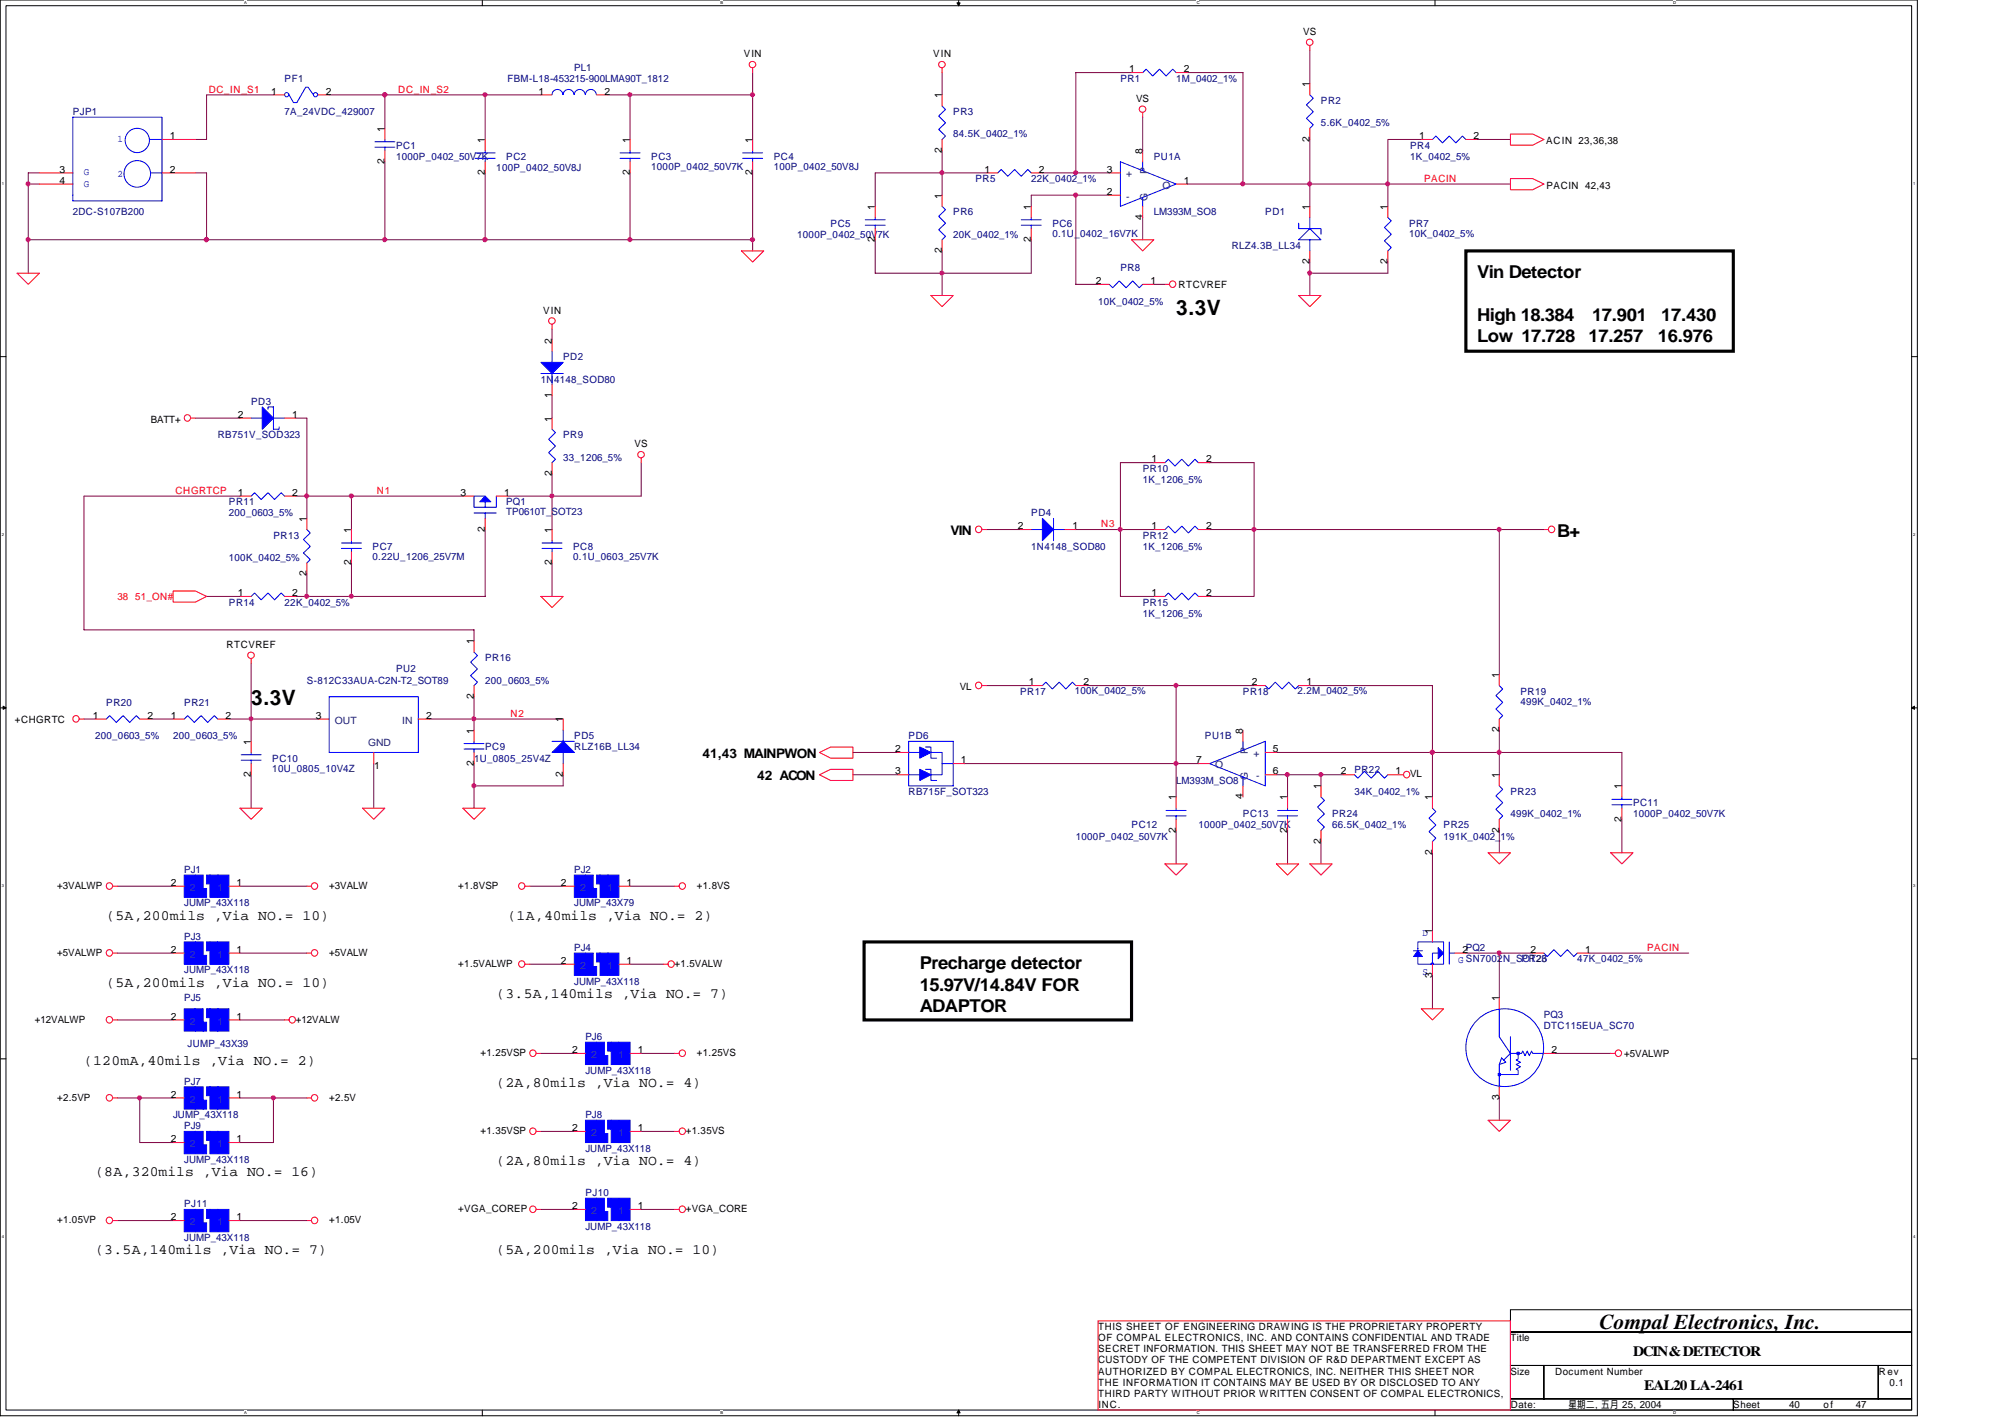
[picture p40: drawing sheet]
<svg xmlns="http://www.w3.org/2000/svg" width="297mm" height="210mm" viewBox="0 0 297 210" stroke-linecap="round" stroke-linejoin="round" font-family="sans-serif">
<defs><g id="words">
<g font-size="3.1">
<text x="174.2" y="46.7">3.3V</text>
<text x="37.2" y="104.5">3.3V</text>
<text x="237" y="196.8">Compal Electronics, Inc.</text>
</g>
<g font-size="2.6">
<text x="218.8" y="41.2">Vin Detector</text>
<text x="218.8" y="47.5">High 18.384</text>
<text x="235.9" y="47.5">17.901</text>
<text x="246.1" y="47.5">17.430</text>
<text x="218.8" y="50.6">Low 17.728</text>
<text x="235.3" y="50.6">17.257</text>
<text x="245.6" y="50.6">16.976</text>
<text x="230.7" y="79.5">B+</text>
<text x="136.3" y="143.6">Precharge detector</text>
<text x="136.3" y="146.7">15.97V/14.84V FOR</text>
<text x="136.3" y="149.9">ADAPTOR</text>
</g>
<g font-size="2.1">
<text x="15.7" y="136.2">(5A,200mils ,Via NO.= 10)</text>
<text x="75.2" y="136.2">(1A,40mils ,Via NO.= 2)</text>
<text x="15.7" y="146.1">(5A,200mils ,Via NO.= 10)</text>
<text x="73.5" y="147.8">(3.5A,140mils ,Via NO.= 7)</text>
<text x="12.4" y="157.7">(120mA,40mils ,Via NO.= 2)</text>
<text x="73.5" y="161">(2A,80mils ,Via NO.= 4)</text>
<text x="73.5" y="172.6">(2A,80mils ,Via NO.= 4)</text>
<text x="14.1" y="174.2">(8A,320mils ,Via NO.= 16)</text>
<text x="14.1" y="185.8">(3.5A,140mils ,Via NO.= 7)</text>
<text x="73.5" y="185.8">(5A,200mils ,Via NO.= 10)</text>
<text x="241.9" y="200.9">DCIN &amp; DETECTOR</text>
<text x="243.6" y="205.9">EAL20 LA-2461</text>
</g>
<g font-size="1.9">
<text x="140.8" y="79.3">VIN</text>
<text x="104.1" y="112.3">41,43 MAINPWON</text>
<text x="112.2" y="115.6">42 ACON</text>
</g>
<g font-size="1.5">
<text x="193.1" y="5.2">VS</text>
<text x="110.2" y="8.5">VIN</text>
<text x="138.3" y="8.5">VIN</text>
<text x="167.3" y="10.7">1</text>
<text x="175.4" y="10.7">2</text>
<text x="40.2" y="14">1</text>
<text x="48.3" y="14">2</text>
<text x="79.8" y="14">1</text>
<text x="89.5" y="14">2</text>
<text x="139.5" y="14.6" transform="rotate(-90 139.5 14.6)">1</text>
<text x="168.3" y="15.1">VS</text>
<text x="194" y="12.9" transform="rotate(-90 194 12.9)">1</text>
<text x="25.1" y="20.6">1</text>
<text x="57" y="19.5" transform="rotate(-90 57 19.5)">1</text>
<text x="71.8" y="21.2" transform="rotate(-90 71.8 21.2)">1</text>
<text x="93.3" y="21.2" transform="rotate(-90 93.3 21.2)">1</text>
<text x="111.5" y="21.2" transform="rotate(-90 111.5 21.2)">1</text>
<text x="139.5" y="22.6" transform="rotate(-90 139.5 22.6)">2</text>
<text x="169.2" y="22.8" transform="rotate(-90 169.2 22.8)">8</text>
<text x="194" y="21" transform="rotate(-90 194 21)">2</text>
<text x="210.2" y="20.6">1</text>
<text x="218.3" y="20.6">2</text>
<text x="229.1" y="21.3">ACIN 23,36,38</text>
<text x="8.8" y="27.2">4</text>
<text x="8.8" y="25.6">3</text>
<text x="25.1" y="25.6">2</text>
<text x="57" y="24.3" transform="rotate(-90 57 24.3)">2</text>
<text x="71.8" y="26" transform="rotate(-90 71.8 26)">2</text>
<text x="93.3" y="26" transform="rotate(-90 93.3 26)">2</text>
<text x="111.5" y="26" transform="rotate(-90 111.5 26)">2</text>
<text x="139.5" y="29.4" transform="rotate(-90 139.5 29.4)">1</text>
<text x="145.8" y="25.6">1</text>
<text x="153.9" y="25.6">2</text>
<text x="164" y="25.6">3</text>
<text x="164" y="28.9">2</text>
<text x="175.4" y="27.2">1</text>
<text x="229.1" y="27.9">PACIN 42,43</text>
<text x="129.6" y="35.9" transform="rotate(-90 129.6 35.9)">2</text>
<text x="129.6" y="31.1" transform="rotate(-90 129.6 31.1)">1</text>
<text x="152.7" y="35.9" transform="rotate(-90 152.7 35.9)">2</text>
<text x="152.7" y="31.1" transform="rotate(-90 152.7 31.1)">1</text>
<text x="169.2" y="32.6" transform="rotate(-90 169.2 32.6)">4</text>
<text x="194" y="31.1" transform="rotate(-90 194 31.1)">1</text>
<text x="205.6" y="31.1" transform="rotate(-90 205.6 31.1)">1</text>
<text x="139.5" y="37.5" transform="rotate(-90 139.5 37.5)">2</text>
<text x="194" y="39.2" transform="rotate(-90 194 39.2)">2</text>
<text x="205.6" y="39.2" transform="rotate(-90 205.6 39.2)">2</text>
<text x="80.5" y="46.4">VIN</text>
<text x="162.3" y="42.1">2</text>
<text x="170.4" y="42.1">1</text>
<text x="174.6" y="42.7">RTCVREF</text>
<text x="81.7" y="50.9" transform="rotate(-90 81.7 50.9)">2</text>
<text x="81.7" y="59" transform="rotate(-90 81.7 59)">1</text>
<text x="22.3" y="62.6">BATT+</text>
<text x="35.2" y="61.9">2</text>
<text x="43.3" y="61.9">1</text>
<text x="81.7" y="62.4" transform="rotate(-90 81.7 62.4)">1</text>
<text x="81.7" y="70.5" transform="rotate(-90 81.7 70.5)">2</text>
<text x="94" y="66.3">VS</text>
<text x="170.6" y="68.5">1</text>
<text x="178.7" y="68.5">2</text>
<text x="35.2" y="73.4">1</text>
<text x="43.3" y="73.4">2</text>
<text x="45.4" y="77.3" transform="rotate(-90 45.4 77.3)">1</text>
<text x="68.2" y="73.4">3</text>
<text x="74.7" y="73.4">1</text>
<text x="52" y="83.7" transform="rotate(-90 52 83.7)">2</text>
<text x="52" y="79" transform="rotate(-90 52 79)">1</text>
<text x="71.8" y="78.8" transform="rotate(-90 71.8 78.8)">2</text>
<text x="81.7" y="83.7" transform="rotate(-90 81.7 83.7)">2</text>
<text x="81.7" y="79" transform="rotate(-90 81.7 79)">1</text>
<text x="150.8" y="78.4">2</text>
<text x="158.9" y="78.4">1</text>
<text x="170.6" y="78.4">1</text>
<text x="178.7" y="78.4">2</text>
<text x="35.2" y="88.3">1</text>
<text x="43.3" y="88.3">2</text>
<text x="45.4" y="85.4" transform="rotate(-90 45.4 85.4)">2</text>
<text x="170.6" y="88.3">1</text>
<text x="178.7" y="88.3">2</text>
<text x="33.6" y="96">RTCVREF</text>
<text x="70.2" y="95.5" transform="rotate(-90 70.2 95.5)">1</text>
<text x="152.4" y="101.5">1</text>
<text x="160.5" y="101.5">2</text>
<text x="185.5" y="101.5">2</text>
<text x="193.5" y="101.5">1</text>
<text x="222.1" y="100.4" transform="rotate(-90 222.1 100.4)">1</text>
<text x="2.2" y="107.1">+CHGRTC</text>
<text x="13.8" y="106.5">1</text>
<text x="21.8" y="106.5">2</text>
<text x="25.3" y="106.5">1</text>
<text x="33.4" y="106.5">2</text>
<text x="46.8" y="106.5">3</text>
<text x="63.1" y="106.5">2</text>
<text x="70.2" y="103.5" transform="rotate(-90 70.2 103.5)">2</text>
<text x="83.4" y="107" transform="rotate(-90 83.4 107)">1</text>
<text x="142.2" y="102.2">VL</text>
<text x="37.2" y="110.3" transform="rotate(-90 37.2 110.3)">1</text>
<text x="55.4" y="114">1</text>
<text x="70.2" y="113.5" transform="rotate(-90 70.2 113.5)">2</text>
<text x="70.2" y="108.7" transform="rotate(-90 70.2 108.7)">1</text>
<text x="132.6" y="111.4">2</text>
<text x="142.4" y="113.1">1</text>
<text x="177.2" y="113.1">7</text>
<text x="184.1" y="108.7" transform="rotate(-90 184.1 108.7)">8</text>
<text x="188.6" y="111.4">5</text>
<text x="222.1" y="108.5" transform="rotate(-90 222.1 108.5)">2</text>
<text x="37.2" y="115.1" transform="rotate(-90 37.2 115.1)">2</text>
<text x="83.4" y="115.1" transform="rotate(-90 83.4 115.1)">2</text>
<text x="132.6" y="114.7">3</text>
<text x="174.2" y="118.6" transform="rotate(-90 174.2 118.6)">1</text>
<text x="184.1" y="118.4" transform="rotate(-90 184.1 118.4)">4</text>
<text x="188.6" y="114.7">6</text>
<text x="190.7" y="118.6" transform="rotate(-90 190.7 118.6)">1</text>
<text x="195.7" y="116.9" transform="rotate(-90 195.7 116.9)">1</text>
<text x="198.7" y="114.7">2</text>
<text x="206.8" y="114.7">1</text>
<text x="208.9" y="115.1">VL</text>
<text x="212.2" y="118.6" transform="rotate(-90 212.2 118.6)">1</text>
<text x="222.1" y="115.3" transform="rotate(-90 222.1 115.3)">1</text>
<text x="240.2" y="116.9" transform="rotate(-90 240.2 116.9)">1</text>
<text x="174.2" y="123.4" transform="rotate(-90 174.2 123.4)">2</text>
<text x="190.7" y="123.4" transform="rotate(-90 190.7 123.4)">2</text>
<text x="195.7" y="125" transform="rotate(-90 195.7 125)">2</text>
<text x="222.1" y="123.4" transform="rotate(-90 222.1 123.4)">2</text>
<text x="240.2" y="121.7" transform="rotate(-90 240.2 121.7)">2</text>
<text x="8.5" y="131.7">+3VALWP</text>
<text x="25.3" y="131.2">2</text>
<text x="35" y="131.2">1</text>
<text x="48.8" y="131.7">+3VALW</text>
<text x="67.9" y="131.7">+1.8VSP</text>
<text x="83.1" y="131.2">2</text>
<text x="92.8" y="131.2">1</text>
<text x="103.2" y="131.7">+1.8VS</text>
<text x="212.2" y="126.7" transform="rotate(-90 212.2 126.7)">2</text>
<text x="8.5" y="141.6">+5VALWP</text>
<text x="25.3" y="141.1">2</text>
<text x="35" y="141.1">1</text>
<text x="48.8" y="141.6">+5VALW</text>
<text x="67.9" y="143.2">+1.5VALWP</text>
<text x="83.1" y="142.8">2</text>
<text x="92.8" y="142.8">1</text>
<text x="99.9" y="143.2">+1.5VALW</text>
<text x="212.2" y="138.4" transform="rotate(-90 212.2 138.4)">1</text>
<text x="216.7" y="141.1">2PQ2</text>
<text x="226.7" y="141.1">2</text>
<text x="234.8" y="141.1">1</text>
<text x="212.2" y="144.8" transform="rotate(-90 212.2 144.8)">3</text>
<text x="222.1" y="148.3" transform="rotate(-90 222.1 148.3)">1</text>
<text x="5.2" y="151.5">+12VALWP</text>
<text x="25.3" y="151">2</text>
<text x="35" y="151">1</text>
<text x="43.8" y="151.5">+12VALW</text>
<text x="84.7" y="156">2</text>
<text x="94.5" y="156">1</text>
<text x="229.9" y="156">2</text>
<text x="71.2" y="156.4">+1.25VSP</text>
<text x="103.2" y="156.4">+1.25VS</text>
<text x="240.6" y="156.6">+5VALWP</text>
<text x="8.5" y="163">+2.5VP</text>
<text x="25.3" y="162.6">2</text>
<text x="35" y="162.6">1</text>
<text x="48.8" y="163">+2.5V</text>
<text x="71.2" y="168">+1.35VSP</text>
<text x="84.7" y="167.6">2</text>
<text x="94.5" y="167.6">1</text>
<text x="101.6" y="168">+1.35VS</text>
<text x="222.1" y="163" transform="rotate(-90 222.1 163)">3</text>
<text x="25.3" y="169.2">2</text>
<text x="35" y="169.2">1</text>
<text x="67.9" y="179.5">+VGA_COREP</text>
<text x="84.7" y="179.1">2</text>
<text x="94.5" y="179.1">1</text>
<text x="101.6" y="179.5">+VGA_CORE</text>
<text x="8.5" y="181.2">+1.05VP</text>
<text x="25.3" y="180.8">2</text>
<text x="35" y="180.8">1</text>
<text x="48.8" y="181.2">+1.05V</text>
<text x="162.7" y="197">THIS SHEET OF ENGINEERING DRAWING IS THE PROPRIETARY PROPERTY</text>
<text x="162.7" y="198.7">OF COMPAL ELECTRONICS, INC. AND CONTAINS CONFIDENTIAL AND TRADE</text>
<text x="162.7" y="202">CUSTODY OF THE COMPETENT DIVISION OF R&amp;D DEPARTMENT EXCEPT AS</text>
<text x="162.7" y="203.6">AUTHORIZED BY COMPAL ELECTRONICS, INC. NEITHER THIS SHEET NOR</text>
<text x="162.7" y="200.3">SECRET INFORMATION. THIS SHEET MAY NOT BE TRANSFERRED FROM THE</text>
<text x="223.8" y="198.7">Title</text>
<text x="223.8" y="203.6">Size</text>
<text x="230.4" y="203.6">Document Number</text>
<text x="278.3" y="203.6">Rev</text>
<text x="162.7" y="205.3">THE INFORMATION IT CONTAINS MAY BE USED BY OR DISCLOSED TO ANY</text>
<text x="162.7" y="206.9">THIRD PARTY WITHOUT PRIOR WRITTEN CONSENT OF COMPAL ELECTRONICS,</text>
<text x="162.7" y="208.6">INC.</text>
<text x="223.8" y="208.6">Date:</text>
<text x="232.4" y="208.6">星期二 五月 25, 2004</text>
<text x="236.3" y="208.6">,</text>
<text x="256.8" y="208.6">Sheet</text>
<text x="265" y="208.6">40</text>
<text x="270.1" y="208.6">o f</text>
<text x="275" y="208.6">47</text>
<text x="279.9" y="205.3">0.1</text>
</g>
<g font-size="1.5" fill="#000080">
<text x="85.1" y="10.5">PL1</text>
<text x="10.8" y="17.1">PJP1</text>
<text x="42.2" y="12.1">PF1</text>
<text x="42.2" y="17.1">7A_24VDC_429007</text>
<text x="75.2" y="12.1">FBM-L18-453215-900LMA90T_1812</text>
<text x="141.2" y="17.1">PR3</text>
<text x="166" y="12.1">PR1</text>
<text x="174.2" y="12.1">1M_0402_1%</text>
<text x="195.7" y="15.4">PR2</text>
<text x="58.7" y="22">PC1</text>
<text x="58.7" y="23.7">1000P_0402_50V7K</text>
<text x="75" y="23.7">PC2</text>
<text x="96.5" y="23.7">PC3</text>
<text x="114.6" y="23.7">PC4</text>
<text x="141.2" y="20.4">84.5K_0402_1%</text>
<text x="170.9" y="23.7">PU1A</text>
<text x="195.7" y="18.7">5.6K_0402_5%</text>
<text x="208.9" y="22">PR4</text>
<text x="208.9" y="23.7">1K_0402_5%</text>
<text x="73.5" y="25.3">100P_0402_50V8J</text>
<text x="96.5" y="25.1">1000P_0402_50V7K</text>
<text x="114.6" y="25.1">100P_0402_50V8J</text>
<text x="144.5" y="27">PR5</text>
<text x="152.8" y="27">22K_0402_1%</text>
<text x="10.8" y="31.9">2DC-S107B200</text>
<text x="118.1" y="35.2">1000P_0402_50V7K</text>
<text x="123.1" y="33.6">PC5</text>
<text x="141.2" y="31.9">PR6</text>
<text x="141.2" y="35.2">20K_0402_1%</text>
<text x="155.9" y="33.6">PC6</text>
<text x="155.9" y="35.1">0.1U_0402_16V7K</text>
<text x="170.9" y="31.9">LM393M_SO8</text>
<text x="187.4" y="31.9">PD1</text>
<text x="208.7" y="33.6">PR7</text>
<text x="208.7" y="35.1">10K_0402_5%</text>
<text x="166" y="40.2">PR8</text>
<text x="182.5" y="36.9">RLZ4.3B_LL34</text>
<text x="162.7" y="45.1">10K_0402_5%</text>
<text x="83.4" y="53.4">PD2</text>
<text x="37.2" y="60">PD3</text>
<text x="80.1" y="56.7">1N4148_SOD80</text>
<text x="32.3" y="64.9">RB751V_SOD323</text>
<text x="83.4" y="64.9">PR9</text>
<text x="83.4" y="68.2">33_1206_5%</text>
<text x="169.3" y="69.9">PR10</text>
<text x="169.3" y="71.5">1K_1206_5%</text>
<text x="33.9" y="74.8">PR11</text>
<text x="33.9" y="76.5">200_0603_5%</text>
<text x="75" y="74.8">PQ1</text>
<text x="75" y="76.3">TP0610T_SOT23</text>
<text x="152.8" y="76.5">PD4</text>
<text x="33.9" y="83.1">100K_0402_5%</text>
<text x="40.5" y="79.8">PR13</text>
<text x="55.2" y="81.4">PC7</text>
<text x="55.2" y="82.9">0.22U_1206_25V7M</text>
<text x="84.9" y="81.4">PC8</text>
<text x="84.9" y="82.9">0.1U_0603_25V7K</text>
<text x="152.8" y="81.4">1N4148_SOD80</text>
<text x="169.3" y="79.8">PR12</text>
<text x="169.3" y="81.4">1K_1206_5%</text>
<text x="33.9" y="89.7">PR14</text>
<text x="42.2" y="89.7">22K_0402_5%</text>
<text x="169.3" y="89.7">PR15</text>
<text x="169.3" y="91.4">1K_1206_5%</text>
<text x="45.5" y="101.3">S-812C33AUA-C2N-T2_SOT89</text>
<text x="58.7" y="99.6">PU2</text>
<text x="71.9" y="98">PR16</text>
<text x="71.9" y="101.3">200_0603_5%</text>
<text x="15.7" y="104.6">PR20</text>
<text x="27.3" y="104.6">PR21</text>
<text x="151.1" y="102.9">PR17</text>
<text x="159.2" y="102.7">100K_0402_5%</text>
<text x="184.1" y="102.9">PR18</text>
<text x="192.2" y="102.7">2.2M_0402_5%</text>
<text x="225.3" y="102.9">PR19</text>
<text x="225.3" y="104.4">499K_0402_1%</text>
<text x="14.1" y="109.5">200_0603_5%</text>
<text x="25.7" y="109.5">200_0603_5%</text>
<text x="40.3" y="112.8">PC10</text>
<text x="70.2" y="112.8">1U_0805_25V4Z</text>
<text x="71.9" y="111.2">PC9</text>
<text x="85.1" y="109.5">PD5</text>
<text x="85.1" y="111.2">RLZ16B_LL34</text>
<text x="134.6" y="109.5">PD6</text>
<text x="178.5" y="109.5">PU1B</text>
<text x="40.3" y="114.3">10U_0805_10V4Z</text>
<text x="134.6" y="117.8">RB715F_SOT323</text>
<text x="174.2" y="116.1">LM393M_SO8</text>
<text x="200.7" y="114.5">PR22</text>
<text x="200.7" y="117.8">34K_0402_1%</text>
<text x="223.8" y="117.8">PR23</text>
<text x="241.9" y="119.4">PC11</text>
<text x="159.4" y="124.4">1000P_0402_50V7K</text>
<text x="167.6" y="122.7">PC12</text>
<text x="177.5" y="122.7">1000P_0402_50V7K</text>
<text x="184.1" y="121.1">PC13</text>
<text x="197.4" y="121.1">PR24</text>
<text x="197.4" y="122.7">66.5K_0402_1%</text>
<text x="213.9" y="122.7">PR25</text>
<text x="213.9" y="124.4">191K_0402_1%</text>
<text x="223.8" y="121.1">499K_0402_1%</text>
<text x="241.9" y="121.1">1000P_0402_50V7K</text>
<text x="27.3" y="129.3">PJ1</text>
<text x="85.1" y="129.3">PJ2</text>
<text x="27.3" y="134.3">JUMP_43X118</text>
<text x="85.1" y="134.3">JUMP_43X79</text>
<text x="27.3" y="139.2">PJ3</text>
<text x="85.1" y="140.9">PJ4</text>
<text x="225.4" y="142.5">PR26</text>
<text x="233.7" y="142.5">47K_0402_5%</text>
<text x="27.3" y="144.2">JUMP_43X118</text>
<text x="27.3" y="148.3">PJ5</text>
<text x="85.1" y="145.8">JUMP_43X118</text>
<text x="27.8" y="155.1">JUMP_43X39</text>
<text x="86.7" y="154.1">PJ6</text>
<text x="228.7" y="150.8">PQ3</text>
<text x="228.7" y="152.4">DTC115EUA_SC70</text>
<text x="27.3" y="160.7">PJ7</text>
<text x="86.7" y="159">JUMP_43X118</text>
<text x="25.7" y="165.7">JUMP_43X118</text>
<text x="27.3" y="167.3">PJ9</text>
<text x="86.7" y="165.7">PJ8</text>
<text x="27.3" y="172.3">JUMP_43X118</text>
<text x="86.7" y="170.6">JUMP_43X118</text>
<text x="27.3" y="178.9">PJ11</text>
<text x="86.7" y="177.2">PJ10</text>
<text x="27.3" y="183.8">JUMP_43X118</text>
<text x="86.7" y="182.2">JUMP_43X118</text>
</g>
<g font-size="1.5" fill="#f00">
<text x="30.9" y="13.7">DC_IN_S1</text>
<text x="59" y="13.7">DC_IN_S2</text>
<text x="211" y="26.9">PACIN</text>
<text x="26" y="73.2">CHGRTCP</text>
<text x="55.8" y="73.2">N1</text>
<text x="163.1" y="78.1">N3</text>
<text x="17.4" y="88.9">38</text>
<text x="20" y="88.9">51_ON#</text>
<text x="75.6" y="106.2">N2</text>
<text x="244" y="140.8">PACIN</text>
</g>
<g font-size="1.5" fill="#00f">
<text x="17.4" y="21.1">1</text>
<text x="12.4" y="25.9">G</text>
<text x="12.4" y="27.7">G</text>
<text x="17.4" y="26.2">2</text>
<text x="210.7" y="138.6">D</text>
<text x="216" y="142.6">G SN7002N_SOT23</text>
<text x="210.7" y="144.4">S</text>
</g>
<g font-size="1.5" fill="#004080">
<text x="166.8" y="26.3">+</text>
<text x="166.8" y="29.6">-</text>
<text x="170" y="29.7" transform="rotate(-90 170 29.7)">G</text>
<text x="170" y="25.8" transform="rotate(-90 170 25.8)">P</text>
<text x="172.2" y="27.9">O</text>
<text x="49.6" y="107.2">OUT</text>
<text x="59.6" y="107.2">IN</text>
<text x="54.5" y="110.6">GND</text>
<text x="180" y="113.8">O</text>
<text x="184.9" y="111.7" transform="rotate(-90 184.9 111.7)">P</text>
<text x="185.7" y="112.1">+</text>
<text x="184.9" y="115.6" transform="rotate(-90 184.9 115.6)">G</text>
<text x="186.1" y="115.4">-</text>
<text x="28.1" y="132">2</text>
<text x="32.2" y="132">1</text>
<text x="85.9" y="132">2</text>
<text x="90" y="132">1</text>
<text x="28.1" y="141.9">2</text>
<text x="32.2" y="141.9">1</text>
<text x="85.9" y="143.5">2</text>
<text x="90" y="143.5">1</text>
<text x="28.1" y="151.8">2</text>
<text x="32.2" y="151.8">1</text>
<text x="87.6" y="156.7">2</text>
<text x="91.6" y="156.7">1</text>
<text x="28.1" y="163.3">2</text>
<text x="32.2" y="163.3">1</text>
<text x="28.1" y="169.9">2</text>
<text x="32.2" y="169.9">1</text>
<text x="87.6" y="168.3">2</text>
<text x="91.6" y="168.3">1</text>
<text x="87.6" y="179.8">2</text>
<text x="91.6" y="179.8">1</text>
<text x="28.1" y="181.5">2</text>
<text x="32.2" y="181.5">1</text>
</g>
<g font-size=".6">
<text x="36.1" y=".6">A</text>
<text x="106.7" y=".6">B</text>
<text x="177.3" y=".6">C</text>
<text x="247.9" y=".6">D</text>
<text x=".3" y="27.4">1</text>
<text x="283.4" y="27.4">1</text>
<text x=".3" y="79.4">2</text>
<text x="283.4" y="79.4">2</text>
<text x=".3" y="131.4">3</text>
<text x="283.4" y="131.4">3</text>
<text x=".3" y="183.4">4</text>
<text x="283.4" y="183.4">4</text>
<text x="36.1" y="209.5">A</text>
<text x="106.7" y="209.5">B</text>
<text x="177.3" y="209.5">C</text>
<text x="247.9" y="209.5">D</text>
</g>
</g></defs>
<path d="M0 0h284.1v209.7h-284.1zM.9 .8h282.3v208.1h-282.3z" fill="none" stroke="#000" stroke-width=".15"/>
<g fill="#fff">
<path d="M36.1 .1h.4v.7h-.4z"/>
<path d="M36.1 209h.4v.6h-.4z"/>
</g>
<path d="M71.5 0v.8M71.5 208.9v.8" fill="none" stroke="#000" stroke-width=".15"/>
<g fill="#fff">
<path d="M106.7 .1h.4v.7h-.4z"/>
<path d="M106.7 209h.4v.6h-.4z"/>
</g>
<path d="M142 0v.8M142 208.9v.8" fill="none" stroke="#000" stroke-width=".15"/>
<path d="M141.8 .4h.4l-.2 .4zM142 208.9l.2 .4h-.4z" fill="#000" stroke="#000" stroke-width=".15"/>
<g fill="#fff">
<path d="M177.3 .1h.4v.7h-.4z"/>
<path d="M177.3 209h.4v.6h-.4z"/>
</g>
<path d="M212.6 0v.8M212.6 208.9v.8" fill="none" stroke="#000" stroke-width=".15"/>
<g fill="#fff">
<path d="M247.9 .1h.3v.7h-.3z"/>
<path d="M247.9 209h.3v.6h-.3z"/>
<path d="M.3 26.8h.2v.7h-.2z"/>
<path d="M283.4 26.8h.3v.7h-.3z"/>
<path d="M.3 78.8h.2v.7h-.2z"/>
<path d="M283.4 78.8h.3v.7h-.3z"/>
</g>
<path d="M0 52.8h.9M283.2 52.8h.9" fill="none" stroke="#000" stroke-width=".15"/>
<g fill="#fff">
<path d="M.3 130.9h.2v.6h-.2z"/>
<path d="M283.4 130.9h.3v.6h-.3z"/>
</g>
<path d="M0 104.9h.9M283.2 104.9h.9" fill="none" stroke="#000" stroke-width=".15"/>
<path d="M.5 104.6l.4 .3-.4 .2zM283.2 104.9l.4-.3v.5z" fill="#000" stroke="#000" stroke-width=".15"/>
<g fill="#fff">
<path d="M.3 182.8h.2v.7h-.2z"/>
<path d="M283.4 182.8h.3v.7h-.3z"/>
</g>
<path d="M0 156.8h.9M283.2 156.8h.9M223.8 194h59.4v3.3h-59.4zM223.8 197.3h59.4v5h-59.4zM223.8 202.3h4.9v4.9h-4.9zM223.8 207.2h33v1.7h-33zM228.7 202.3h49.6v4.9h-49.6zM256.8 207.2h26.4v1.7h-26.4zM278.3 202.3h4.9v4.9h-4.9z" fill="none" stroke="#000" stroke-width=".15"/>
<g fill="none" stroke="#800040" stroke-width=".15">
<path d="M40.5 14.1h-9.9v6.6h-1.6M48.8 14.1h31.3M57 14.1v4.9M71.9 14.1v6.6M90 14.1h3.3M93.3 14.1h18.2v6.6M93.3 14.1v6.6M111.5 10.8v3.3M139.6 10.8v3.3M167.6 10.8h-8.2v14.8M169.3 17.4v4.9M175.9 10.8h8.2v16.5"/>
<path d="M194.1 7.5v4.9M4.2 27.3v13.2M4.2 35.5h107.3M5.8 25.6h-1.6v1.7h1.6M29 25.6h1.6v9.9M57 24v11.5M71.9 25.6v9.9M93.3 25.6v9.9M111.5 25.6v11.6M129.7 35.5v5h9.9v-3.3M139.6 22.3v6.6M146.2 25.6h-16.5v5"/>
<path d="M152.8 35.5v5h-13.2v3.3M154.4 25.6h9.9M159.4 28.9v13.2h3.3M164.3 28.9h-11.5v1.7M169.3 32.2v3.3M175.9 27.3h47.9M194.1 20.7v9.9M194.1 38.8v5M205.6 38.8v1.7h-11.5M210.6 20.7h-5v9.9M218.8 20.7h5M81.8 48.7v1.7"/>
<path d="M81.8 58.6v3.3M170.9 42.1h1.7M29 61.9h6.6M35.6 73.5h-23.2v19.8h57.8v1.7M43.8 61.9h1.7v14.9M43.8 73.5h24.8M52.1 73.5v4.9M71.9 78.4v9.9h-28.1M81.8 70.2v8.2M95 68.5v5h-19.8M146.2 78.4h4.9M159.4 78.4h11.5"/>
<path d="M170.9 68.5h-4.9v19.8h4.9M179.2 68.5h6.6v19.8h-6.6M179.2 78.4h49.5M222.1 78.4v21.5M30.6 88.3h5M37.2 98.3v11.5M45.5 85v3.3M52.1 83.4v4.9M81.8 83.4v4.9M12.4 106.5h1.7M22.3 106.5h3.4M33.9 106.5h13.2"/>
<path d="M37.2 114.8v4.9M55.4 113.1v6.6M63.6 106.5h19.8M70.2 103.2v5M70.2 113.1v6.6M83.4 114.8v1.6h-13.2M126.4 111.5h6.6M126.4 114.8h6.6M142.9 113.1h34.6M146.2 101.6h6.6M161 101.6h24.8M174.2 101.6v16.5"/>
<path d="M189.1 111.5h51.2v4.9M189.1 114.8h1.7M190.8 114.8h4.9v1.6M190.8 114.8v3.3M194.1 101.6h18.1v16.5M195.7 114.8h3.3M222.1 108.2v6.6M17.4 131.3h8.3M35.6 131.3h9.9M78.5 131.3h4.9M93.3 131.3h6.6M174.2 123v5"/>
<path d="M190.8 123v5M195.7 124.7v3.3M212.2 126.3v11.6M222.1 123v3.3M240.3 121.4v4.9M17.4 141.2h8.3M17.4 151.1h8.3M35.6 141.2h9.9M35.6 151.1h6.6M78.5 142.8h4.9M80.1 156h5M93.3 142.8h5"/>
<path d="M95 156h4.9M212.2 144.5v4.9M217.2 141.2h9.9M222.1 141.2v6.6M230.4 156h8.2M235.3 141.2h14.9M17.4 162.6h3.3v6.6h5M20.7 162.6h5M35.6 162.6h9.9M40.5 162.6v6.6h-4.9M80.1 167.6h5M80.1 179.2h5"/>
<path d="M95 167.6h4.9M95 179.2h4.9M222.1 162.6v3.3M17.4 180.8h8.3M35.6 180.8h9.9"/>
</g>
<g fill="none" stroke="#f00" stroke-width=".15">
<path d="M40.5 14.1h1.7M47.1 14.1h1.7M57 19v1.7M80.1 14.1h1.7M88.4 14.1h1.6M111.5 10.1v.7M139.6 10.1v.7M139.6 14.1v1.6M167.6 10.8h1.7M169.3 16.7v.7M174.2 10.8h1.7M194.1 6.8v.7"/>
<path d="M194.1 12.4v1.7M194.1 19v1.7M223.8 19.9h3.3l1.6 .8-1.6 .8h-3.3zM5.8 25.6h5M5.8 27.3h5M24 25.6h5M24 20.7h5M57 22.3v1.7M71.9 20.7v1.6M71.9 24v1.6M93.3 20.7v1.6M93.3 24v1.6"/>
<path d="M109.9 37.2h3.3l-1.7 1.6zM111.5 20.7v1.6M111.5 24v1.6M129.7 30.6v1.6M129.7 33.9v1.6M139.6 20.7v1.6M139.6 28.9v1.7M139.6 35.5v1.7M146.2 25.6h1.6M152.8 25.6h1.6M152.8 30.6v1.6M152.8 33.9v1.6"/>
<path d="M164.3 25.6h1.7M164.3 28.9h1.7M167.6 35.5h3.3l-1.6 1.7zM169.3 22.3v1.7M169.3 30.6v1.6M174.2 27.3h1.7M194.1 30.6v1.6M194.1 37.2v1.6M205.6 30.6v1.6M205.6 37.2v1.6M210.6 20.7h1.6M217.2 20.7h1.6"/>
<path d="M223.8 26.5h3.3l1.6 .8-1.6 .8h-3.3zM2.5 40.5h3.3l-1.6 1.6zM81.8 48v.7M81.8 50.4v1.6M81.8 57v1.6M137.9 43.8h3.3l-1.6 1.6zM162.7 42.1h1.6M169.3 42.1h1.6M172.6 42.1h.7M192.4 43.8h3.3l-1.6 1.6zM28.3 61.9h.7M35.6 61.9h1.6"/>
<path d="M35.6 73.5h1.6M42.2 61.9h1.6M42.2 73.5h1.6M45.5 76.8v1.6M52.1 78.4v1.7M68.6 73.5h1.6M71.9 76.8v1.6M73.5 73.5h1.7M81.8 61.9v1.7M81.8 68.5v1.7M81.8 78.4v1.7M95 67.9v.6"/>
<path d="M145.5 78.4h.7M151.1 78.4h1.7M157.7 78.4h1.7M170.9 78.4h1.7M170.9 68.5h1.7M177.5 78.4h1.7M177.5 68.5h1.7M228.7 78.4h.7M25.7 87.5h3.3l1.6 .8-1.6 .9h-3.3zM35.6 88.3h1.6M37.2 97.6v.7M42.2 88.3h1.6"/>
<path d="M45.5 83.4v1.6M52.1 81.7v1.7M70.2 95v1.6M80.1 88.3h3.3l-1.6 1.7zM81.8 81.7v1.7M170.9 88.3h1.7M177.5 88.3h1.7M222.1 99.9v1.7M11.8 106.5h.6M14.1 106.5h1.6M20.7 106.5h1.6M25.7 106.5h1.6"/>
<path d="M32.3 106.5h1.6M35.6 119.7h3.3l-1.7 1.7zM37.2 109.8v1.7M37.2 113.1v1.7M47.1 106.5h1.7M53.7 119.7h3.3l-1.6 1.7zM55.4 111.5v1.6M62 106.5h1.6M68.6 119.7h3.3l-1.7 1.7zM70.2 101.6v1.6M70.2 108.2v1.6M70.2 111.5v1.6"/>
<path d="M83.4 106.5v1.7M83.4 113.1v1.7M121.4 114.8l1.7-.8h3.3v1.6h-3.3zM121.4 111.5l1.7-.8h3.3v1.6h-3.3zM133 114.8h1.6M133 111.5h1.6M141.2 113.1h1.7M145.5 101.6h.7M152.8 101.6h1.6M159.4 101.6h1.6M174.2 118.1v1.6M177.5 113.1h1.7"/>
<path d="M184.1 108.2v1.6M184.1 116.4v1.7M185.8 101.6h1.6M187.4 114.8h1.7M187.4 111.5h1.7M190.8 118.1v1.6M192.4 101.6h1.7M195.7 116.4v1.7M199 114.8h1.7M205.6 114.8h2.3M212.2 118.1v1.6M222.1 106.5v1.7"/>
<path d="M222.1 114.8v1.6M240.3 116.4v1.7M240.3 119.7v1.7M16.7 131.3h.7M25.7 131.3h1.6M33.9 131.3h1.7M45.5 131.3h.6M77.8 131.3h.7M83.4 131.3h1.7M91.7 131.3h1.6M99.9 131.3h.7M172.6 128h3.3l-1.7 1.6z"/>
<path d="M174.2 121.4v1.6M189.1 128h3.3l-1.6 1.6zM190.8 121.4v1.6M194.1 128h3.3l-1.7 1.6zM195.7 123v1.7M212.2 124.7v1.6M212.2 137.9v1.6M220.5 126.3h3.3l-1.7 1.7zM222.1 121.4v1.6M238.6 126.3h3.3l-1.6 1.7zM16.7 141.2h.7M16.7 151.1h.7"/>
<path d="M25.7 141.2h1.6M25.7 151.1h1.6M33.9 141.2h1.7M33.9 151.1h1.7M42.2 151.1h.6M45.5 141.2h.6M77.8 142.8h.7M79.5 156h.6M83.4 142.8h1.7M85.1 156h1.6M91.7 142.8h1.6M93.3 156h1.7"/>
<path d="M98.3 142.8h.7M99.9 156h.7M210.6 149.4h3.3l-1.7 1.7zM212.2 142.8v1.7M215.5 141.2h1.7M222.1 147.8v1.6M227.1 141.2h1.6M228.7 156h1.7M233.7 141.2h1.6M238.6 156h.7M16.7 162.6h.7M25.7 162.6h1.6"/>
<path d="M25.7 169.2h1.6M33.9 162.6h1.7M33.9 169.2h1.7M45.5 162.6h.6M79.5 167.6h.6M79.5 179.2h.6M85.1 167.6h1.6M85.1 179.2h1.6M93.3 167.6h1.7M93.3 179.2h1.7M99.9 167.6h.7M99.9 179.2h.7"/>
<path d="M220.5 165.9h3.3l-1.7 1.7zM222.1 161v1.6M16.7 180.8h.7M25.7 180.8h1.6M33.9 180.8h1.7M45.5 180.8h.6M162.7 195.7h61.1v13.2h-61.1z"/>
<circle cx="111.5" cy="9.6" r=".48"/>
<circle cx="139.6" cy="9.6" r=".48"/>
<circle cx="169.3" cy="16.2" r=".48"/>
<circle cx="194" cy="6.3" r=".48"/>
<circle cx="81.8" cy="47.5" r=".48"/>
<circle cx="173.7" cy="42.1" r=".48"/>
<circle cx="27.8" cy="61.9" r=".48"/>
<circle cx="95" cy="67.3" r=".48"/>
<circle cx="145" cy="78.4" r=".48"/>
<circle cx="229.9" cy="78.4" r=".48"/>
<circle cx="37.2" cy="97.1" r=".48"/>
<circle cx="11.2" cy="106.5" r=".48"/>
<circle cx="145" cy="101.5" r=".48"/>
<circle cx="208.4" cy="114.7" r=".48"/>
<circle cx="16.2" cy="131.2" r=".48"/>
<circle cx="46.6" cy="131.2" r=".48"/>
<circle cx="77.3" cy="131.2" r=".48"/>
<circle cx="101.1" cy="131.2" r=".48"/>
<circle cx="16.2" cy="151.1" r=".48"/>
<circle cx="16.2" cy="141.2" r=".48"/>
<circle cx="43.3" cy="151.1" r=".48"/>
<circle cx="46.6" cy="141.2" r=".48"/>
<circle cx="77.3" cy="142.8" r=".48"/>
<circle cx="78.9" cy="156" r=".48"/>
<circle cx="99.4" cy="142.8" r=".48"/>
<circle cx="101.1" cy="156" r=".48"/>
<circle cx="239.8" cy="156" r=".48"/>
<circle cx="16.2" cy="162.6" r=".48"/>
<circle cx="46.6" cy="162.6" r=".48"/>
<circle cx="78.9" cy="179.1" r=".48"/>
<circle cx="78.9" cy="167.6" r=".48"/>
<circle cx="101.1" cy="179.1" r=".48"/>
<circle cx="101.1" cy="167.6" r=".48"/>
<circle cx="16.2" cy="180.8" r=".48"/>
<circle cx="46.6" cy="180.8" r=".48"/>
</g>
<path d="M217.2 37.2h39.6v14.8h-39.6zM128 139.5h39.6v11.6h-39.6z" fill="none" stroke="#000" stroke-width=".47"/>
<g fill="none" stroke="#00f" stroke-width=".15">
<path d="M10.8 17.4h13.2v12.4h-13.2zM42.8 14.1l.7 1.1h.5l1.3-2.3h.3l.8 1.2M81.8 14a.81 .81 0 0 1 .8-.7 .81 .81 0 0 1 .8 .7M83.4 14a.81 .81 0 0 1 .8-.7 .81 .81 0 0 1 .8 .7M85.1 14a.81 .81 0 0 1 .8-.7 .81 .81 0 0 1 .8 .7M86.7 14a.81 .81 0 0 1 .8-.7 .81 .81 0 0 1 .8 .7M139.6 15.7l.5 .5-1 1 1 1-1 1 1 1-.5 .5M169.3 10.8l.5-.6 1 1.1 1-1.1 1 1.1 .9-1.1 .5 .6M194.1 14.1l.5 .5-1.1 .9 1.1 1.1-1.1 .9 1.1 1-.5 .5M22.2 20.7h1.8M22.3 25.6h1.7M55.5 21.8h3"/>
<path d="M55.5 21h3M57 20.7v.3M57 21.8v.5M70.4 23.5h3M70.4 22.6h3M71.9 22.3v.3M71.9 23.5v.5M91.9 23.5h2.9M91.9 22.6h2.9M93.3 22.3v.3M93.3 23.5v.5M110 23.5h3"/>
<path d="M110 22.6h3M111.5 22.3v.3M111.5 23.5v.5M128.2 33.4h2.9M128.2 32.6h2.9M129.7 32.2v.4M129.7 33.4v.5M139.6 30.6l.5 .5-1 .9 1 1.1-1 .9 1 1-.5 .5M147.8 25.6l.5-.5 1 1 1-1 1 1 1-1 .5 .5M151.3 33.4h3M151.3 32.6h3M152.8 32.2v.4"/>
<path d="M152.8 33.4v.5M166 24l8.2 3.3-8.2 3.3zM169.3 24v1.3M169.3 29.3v1.3M192.4 33.1v.8h3.3v.8M194.1 33.9l1.6 1.6h-3.3zM194.1 32.2v1.7M194.1 35.5v1.7M205.6 32.2l.5 .5-1 1 1 1-1 1 1 1-.5 .5M212.2 20.7l.5-.5 1 1 1-1 1 1 1-1 .5 .5M80.1 55.3h3.3M81.8 52v1.7"/>
<path d="M81.8 55.3v1.7M164.3 42.1l.5 .5 1-1 1 1 1-1 1 1 .5-.5M37.2 73.5l.5-.5 1 1 1-1 1 1 1-1 .5 .5M37.2 61.9h1.7M39.7 60.6v-.3h.8v3.3h.9v-.4M40.5 61.9h1.7M45.5 78.4l.5 .6-1 .9 1 1-1 1 1 1-.5 .5M70.2 76h3.3M71.9 73.5h-1.7v1.6h3.3v-1.6M71.9 74.3v.8M71.9 76v.8M81.8 63.6l.5 .5-1 1 1 1-1 1 1 .9-.5 .5"/>
<path d="M152.8 78.4h1.6M156.1 76.8v3.3M156.1 78.4h1.6M172.6 68.5l.5-.5 1 1 1-1 1 1 .9-1 .5 .5M172.6 78.4l.5-.5 1 1.1 1-1.1 1 1.1 .9-1.1 .5 .5M37.2 88.3l.5-.5 1 1.1 1-1.1 1 1.1 1-1.1 .5 .5M50.6 81.2h2.9M50.6 80.4h2.9M52.1 80.1v.3M52.1 81.2v.5M70.2 96.6l.5 .5-1 1 1 1-1 1 1 .9-.5 .6M80.3 81.2h3"/>
<path d="M80.3 80.4h3M81.8 80.1v.3M81.8 81.2v.5M172.6 88.3l.5-.5 1 1.1 1-1.1 1 1.1 .9-1.1 .5 .5M15.7 106.5l.6-.5 .9 1 1-1 1 1 1-1 .5 .5M27.3 106.5l.5-.5 1 1 1-1 1 1 .9-1 .6 .5M35.7 112.6h3M35.7 111.8h3M37.2 111.5v.3M37.2 112.6v.5M48.8 103.2h13.2v8.3h-13.2zM68.7 111h3"/>
<path d="M68.7 110.2h3M70.2 109.8v.4M70.2 111v.5M81.8 109.8h3.3M83.4 108.2v1.6M83.4 111.5v1.6M134.6 109.8h6.6v6.6h-6.6zM134.6 111.5h5v3.3h-5M137.1 110.7h.8v1.6h.9M137.1 114h.8v1.6h.9M139.6 113.1h1.6M154.4 101.6l.5-.6 1 1.1 1-1.1 1 1.1 1-1.1 .5 .6"/>
<path d="M174.2 119.7v.4M179.2 113.1l8.2-3.3v6.6zM184.1 109.8v1.3M184.1 115.1v1.3M187.4 101.6l.6 .5 .9-1.1 1 1.1 1-1.1 1 1.1 .5-.5M190.8 119.7v.4M195.7 118.1l.5 .5-1 .9 1 1.1-1 .9 1 1-.5 .5M200.7 114.8l.5 .5 .9-1 1.1 1 .9-1 1 1 .5-.5M212.2 119.7l.5 .5-1 1 1 1-1 1 1 1-.5 .5M222.1 116.4l.5 .5-1 1 1 1-1 1 1 1-.5 .5M222.1 101.6l.5 .5-1 .9 1 1.1-1 .9 1 1-.5 .5M238.8 119.2h3"/>
<path d="M238.8 118.4h3M240.3 118.1v.3M240.3 119.2v.5M172.8 120.9h2.9M172.8 120.1h2.9M174.2 120.9v.5M189.3 120.9h2.9M189.3 120.1h2.9M190.8 120.9v.5M214.7 139.5v3.3M209.4 140.8h1.3M210.1 140.8v-1.3h3.8v3.3h-1.7v-1.6h.9"/>
<path d="M210.1 141.7v1.1h2.1h-.2v-.1h.4v.1M214.7 141.2h.8M222 159h.3v.3h-.3zM222.1 149.4v4.2l1.7 2.4M222.1 157.7v3.3M222.5 156.7l.6 .7-1 .3zM223.8 156h1.6l.2-.3 .3 .7 .4-.7 .3 .7 .3-.7 .2 .3h1.6M223.8 156l-1 1M223.8 153.6v4.9M224.7 155.9h.4v.3h-.4zM224.9 156v.9l-.3 .1 .7 .4-.7 .3 .7 .3-.7 .4 .3 .1v.7h-2.8M228.7 141.2l.5 .5 1-1 1 1 1-1 1 1 .5-.5"/>
<circle cx="42.5" cy="14" r=".32"/>
<circle cx="46.8" cy="14" r=".32"/>
<circle cx="20.3" cy="25.8" r="1.98"/>
<circle cx="20.3" cy="20.8" r="1.8"/>
<circle cx="222.9" cy="155.2" r="5.8"/>
</g>
<g fill="#00f" stroke="#00f" stroke-width=".15">
<path d="M154.4 76.8l1.7 1.6-1.7 1.7z" fill-rule="evenodd"/>
<path d="M91.7 177.5h1.6v3.3h-1.6z" fill-rule="evenodd"/>
<path d="M90.5 177.5h1.2v3.3h-1.2z" fill-rule="evenodd"/>
<path d="M90 177.5h.5v1.3h-.5z" fill-rule="evenodd"/>
<path d="M89.5 179.5h.5v1.3h-.5z" fill-rule="evenodd"/>
<path d="M88.4 177.5h1.1v3.3h-1.1z" fill-rule="evenodd"/>
<path d="M86.7 177.5h1.7v3.3h-1.7z" fill-rule="evenodd"/>
<path d="M80.1 53.7h3.3l-1.6 1.6z" fill-rule="evenodd"/>
<path d="M32.3 129.6h1.6v3.3h-1.6z" fill-rule="evenodd"/>
<path d="M31.1 129.6h1.2v3.3h-1.2z" fill-rule="evenodd"/>
<path d="M30.6 129.6h.5v1.3h-.5z" fill-rule="evenodd"/>
<path d="M30.1 131.6h.5v1.3h-.5z" fill-rule="evenodd"/>
<path d="M29 129.6h1.1v3.3h-1.1z" fill-rule="evenodd"/>
<path d="M27.3 129.6h1.7v3.3h-1.7z" fill-rule="evenodd"/>
<path d="M90 141.2h1.7v3.3h-1.7z" fill-rule="evenodd"/>
<path d="M88.9 141.2h1.1v3.3h-1.1z" fill-rule="evenodd"/>
<path d="M88.4 141.2h.5v1.3h-.5z" fill-rule="evenodd"/>
<path d="M87.9 143.2h.5v1.3h-.5z" fill-rule="evenodd"/>
<path d="M86.7 141.2h1.2v3.3h-1.2z" fill-rule="evenodd"/>
<path d="M85.1 141.2h1.6v3.3h-1.6z" fill-rule="evenodd"/>
<path d="M71.9 73.5l.8 .8h-1.6z" fill-rule="evenodd"/>
<path d="M32.3 161h1.6v3.3h-1.6z" fill-rule="evenodd"/>
<path d="M31.1 161h1.2v3.3h-1.2z" fill-rule="evenodd"/>
<path d="M30.6 161h.5v1.3h-.5z" fill-rule="evenodd"/>
<path d="M30.1 163h.5v1.3h-.5z" fill-rule="evenodd"/>
<path d="M29 161h1.1v3.3h-1.1z" fill-rule="evenodd"/>
<path d="M27.3 161h1.7v3.3h-1.7z" fill-rule="evenodd"/>
<path d="M38.9 60.3l1.6 1.6-1.6 1.7z" fill-rule="evenodd"/>
<path d="M136.3 110.7l1.6 .8-1.6 .8z" fill-rule="evenodd"/>
<path d="M136.3 114l1.6 .8-1.6 .8z" fill-rule="evenodd"/>
<path d="M32.3 139.5h1.6v3.3h-1.6z" fill-rule="evenodd"/>
<path d="M31.1 139.5h1.2v3.3h-1.2z" fill-rule="evenodd"/>
<path d="M30.6 139.5h.5v1.3h-.5z" fill-rule="evenodd"/>
<path d="M30.1 141.5h.5v1.3h-.5z" fill-rule="evenodd"/>
<path d="M29 139.5h1.1v3.3h-1.1z" fill-rule="evenodd"/>
<path d="M27.3 139.5h1.7v3.3h-1.7z" fill-rule="evenodd"/>
<path d="M90 129.6h1.7v3.3h-1.7z" fill-rule="evenodd"/>
<path d="M88.9 129.6h1.1v3.3h-1.1z" fill-rule="evenodd"/>
<path d="M88.4 129.6h.5v1.3h-.5z" fill-rule="evenodd"/>
<path d="M87.9 131.6h.5v1.3h-.5z" fill-rule="evenodd"/>
<path d="M86.7 129.6h1.2v3.3h-1.2z" fill-rule="evenodd"/>
<path d="M85.1 129.6h1.6v3.3h-1.6z" fill-rule="evenodd"/>
<path d="M32.3 167.6h1.6v3.3h-1.6z" fill-rule="evenodd"/>
<path d="M31.1 167.6h1.2v3.3h-1.2z" fill-rule="evenodd"/>
<path d="M30.6 167.6h.5v1.3h-.5z" fill-rule="evenodd"/>
<path d="M30.1 169.6h.5v1.3h-.5z" fill-rule="evenodd"/>
<path d="M29 167.6h1.1v3.3h-1.1z" fill-rule="evenodd"/>
<path d="M27.3 167.6h1.7v3.3h-1.7z" fill-rule="evenodd"/>
<path d="M91.7 165.9h1.6v3.3h-1.6z" fill-rule="evenodd"/>
<path d="M90.5 165.9h1.2v3.3h-1.2z" fill-rule="evenodd"/>
<path d="M90 165.9h.5v1.4h-.5z" fill-rule="evenodd"/>
<path d="M89.5 167.9h.5v1.3h-.5z" fill-rule="evenodd"/>
<path d="M88.4 165.9h1.1v3.3h-1.1z" fill-rule="evenodd"/>
<path d="M86.7 165.9h1.7v3.3h-1.7z" fill-rule="evenodd"/>
<path d="M81.8 111.5l1.6-1.7 1.7 1.7z" fill-rule="evenodd"/>
<path d="M213.1 140.4l.8 .8-.8 .8z" fill-rule="evenodd"/>
<path d="M210.1 140.8l.6 .9h-1.3z" fill-rule="evenodd"/>
<path d="M32.3 179.2h1.6v3.3h-1.6z" fill-rule="evenodd"/>
<path d="M31.1 179.2h1.2v3.3h-1.2z" fill-rule="evenodd"/>
<path d="M30.6 179.2h.5v1.3h-.5z" fill-rule="evenodd"/>
<path d="M30.1 181.1h.5v1.4h-.5z" fill-rule="evenodd"/>
<path d="M29 179.2h1.1v3.3h-1.1z" fill-rule="evenodd"/>
<path d="M27.3 179.2h1.7v3.3h-1.7z" fill-rule="evenodd"/>
<path d="M32.3 149.4h1.6v3.3h-1.6z" fill-rule="evenodd"/>
<path d="M31.1 149.4h1.2v3.3h-1.2z" fill-rule="evenodd"/>
<path d="M30.6 149.4h.5v1.3h-.5z" fill-rule="evenodd"/>
<path d="M30.1 151.4h.5v1.3h-.5z" fill-rule="evenodd"/>
<path d="M29 149.4h1.1v3.3h-1.1z" fill-rule="evenodd"/>
<path d="M27.3 149.4h1.7v3.3h-1.7z" fill-rule="evenodd"/>
<path d="M91.7 154.4h1.6v3.3h-1.6z" fill-rule="evenodd"/>
<path d="M90.5 154.4h1.2v3.3h-1.2z" fill-rule="evenodd"/>
<path d="M90 154.4h.5v1.3h-.5z" fill-rule="evenodd"/>
<path d="M89.5 156.4h.5v1.3h-.5z" fill-rule="evenodd"/>
<path d="M88.4 154.4h1.1v3.3h-1.1z" fill-rule="evenodd"/>
<path d="M86.7 154.4h1.7v3.3h-1.7z" fill-rule="evenodd"/>
</g>
<g fill="#f0f" stroke="#f0f" stroke-width=".15">
<circle cx="37.2" cy="106.5" r=".32"/>
<circle cx="70.2" cy="106.5" r=".32"/>
<circle cx="159.4" cy="28.9" r=".32"/>
<circle cx="139.5" cy="25.6" r=".32"/>
<circle cx="159.4" cy="25.6" r=".32"/>
<circle cx="194" cy="27.2" r=".32"/>
<circle cx="205.6" cy="27.2" r=".32"/>
<circle cx="184.1" cy="27.2" r=".32"/>
<circle cx="139.5" cy="40.4" r=".32"/>
<circle cx="52" cy="88.3" r=".32"/>
<circle cx="45.4" cy="73.5" r=".32"/>
<circle cx="52" cy="73.5" r=".32"/>
<circle cx="81.8" cy="73.5" r=".32"/>
<circle cx="222.1" cy="141.2" r=".32"/>
<circle cx="222.1" cy="78.4" r=".32"/>
<circle cx="212.2" cy="111.4" r=".32"/>
<circle cx="222.1" cy="111.4" r=".32"/>
<circle cx="166" cy="78.4" r=".32"/>
<circle cx="185.8" cy="78.4" r=".32"/>
<circle cx="57" cy="14" r=".32"/>
<circle cx="71.9" cy="14" r=".32"/>
<circle cx="111.5" cy="14" r=".32"/>
<circle cx="93.3" cy="14" r=".32"/>
<circle cx="174.2" cy="101.5" r=".32"/>
<circle cx="174.2" cy="113.1" r=".32"/>
<circle cx="45.4" cy="88.3" r=".32"/>
<circle cx="30.6" cy="35.5" r=".32"/>
<circle cx="4.2" cy="35.5" r=".32"/>
<circle cx="71.9" cy="35.5" r=".32"/>
<circle cx="57" cy="35.5" r=".32"/>
<circle cx="111.5" cy="35.5" r=".32"/>
<circle cx="93.3" cy="35.5" r=".32"/>
<circle cx="70.2" cy="116.4" r=".32"/>
<circle cx="194" cy="40.4" r=".32"/>
<circle cx="4.2" cy="27.2" r=".32"/>
<circle cx="195.7" cy="114.7" r=".32"/>
<circle cx="190.7" cy="114.7" r=".32"/>
<circle cx="20.7" cy="162.6" r=".32"/>
<circle cx="40.5" cy="162.6" r=".32"/>
</g>
<use href="#words"/>
</svg>
